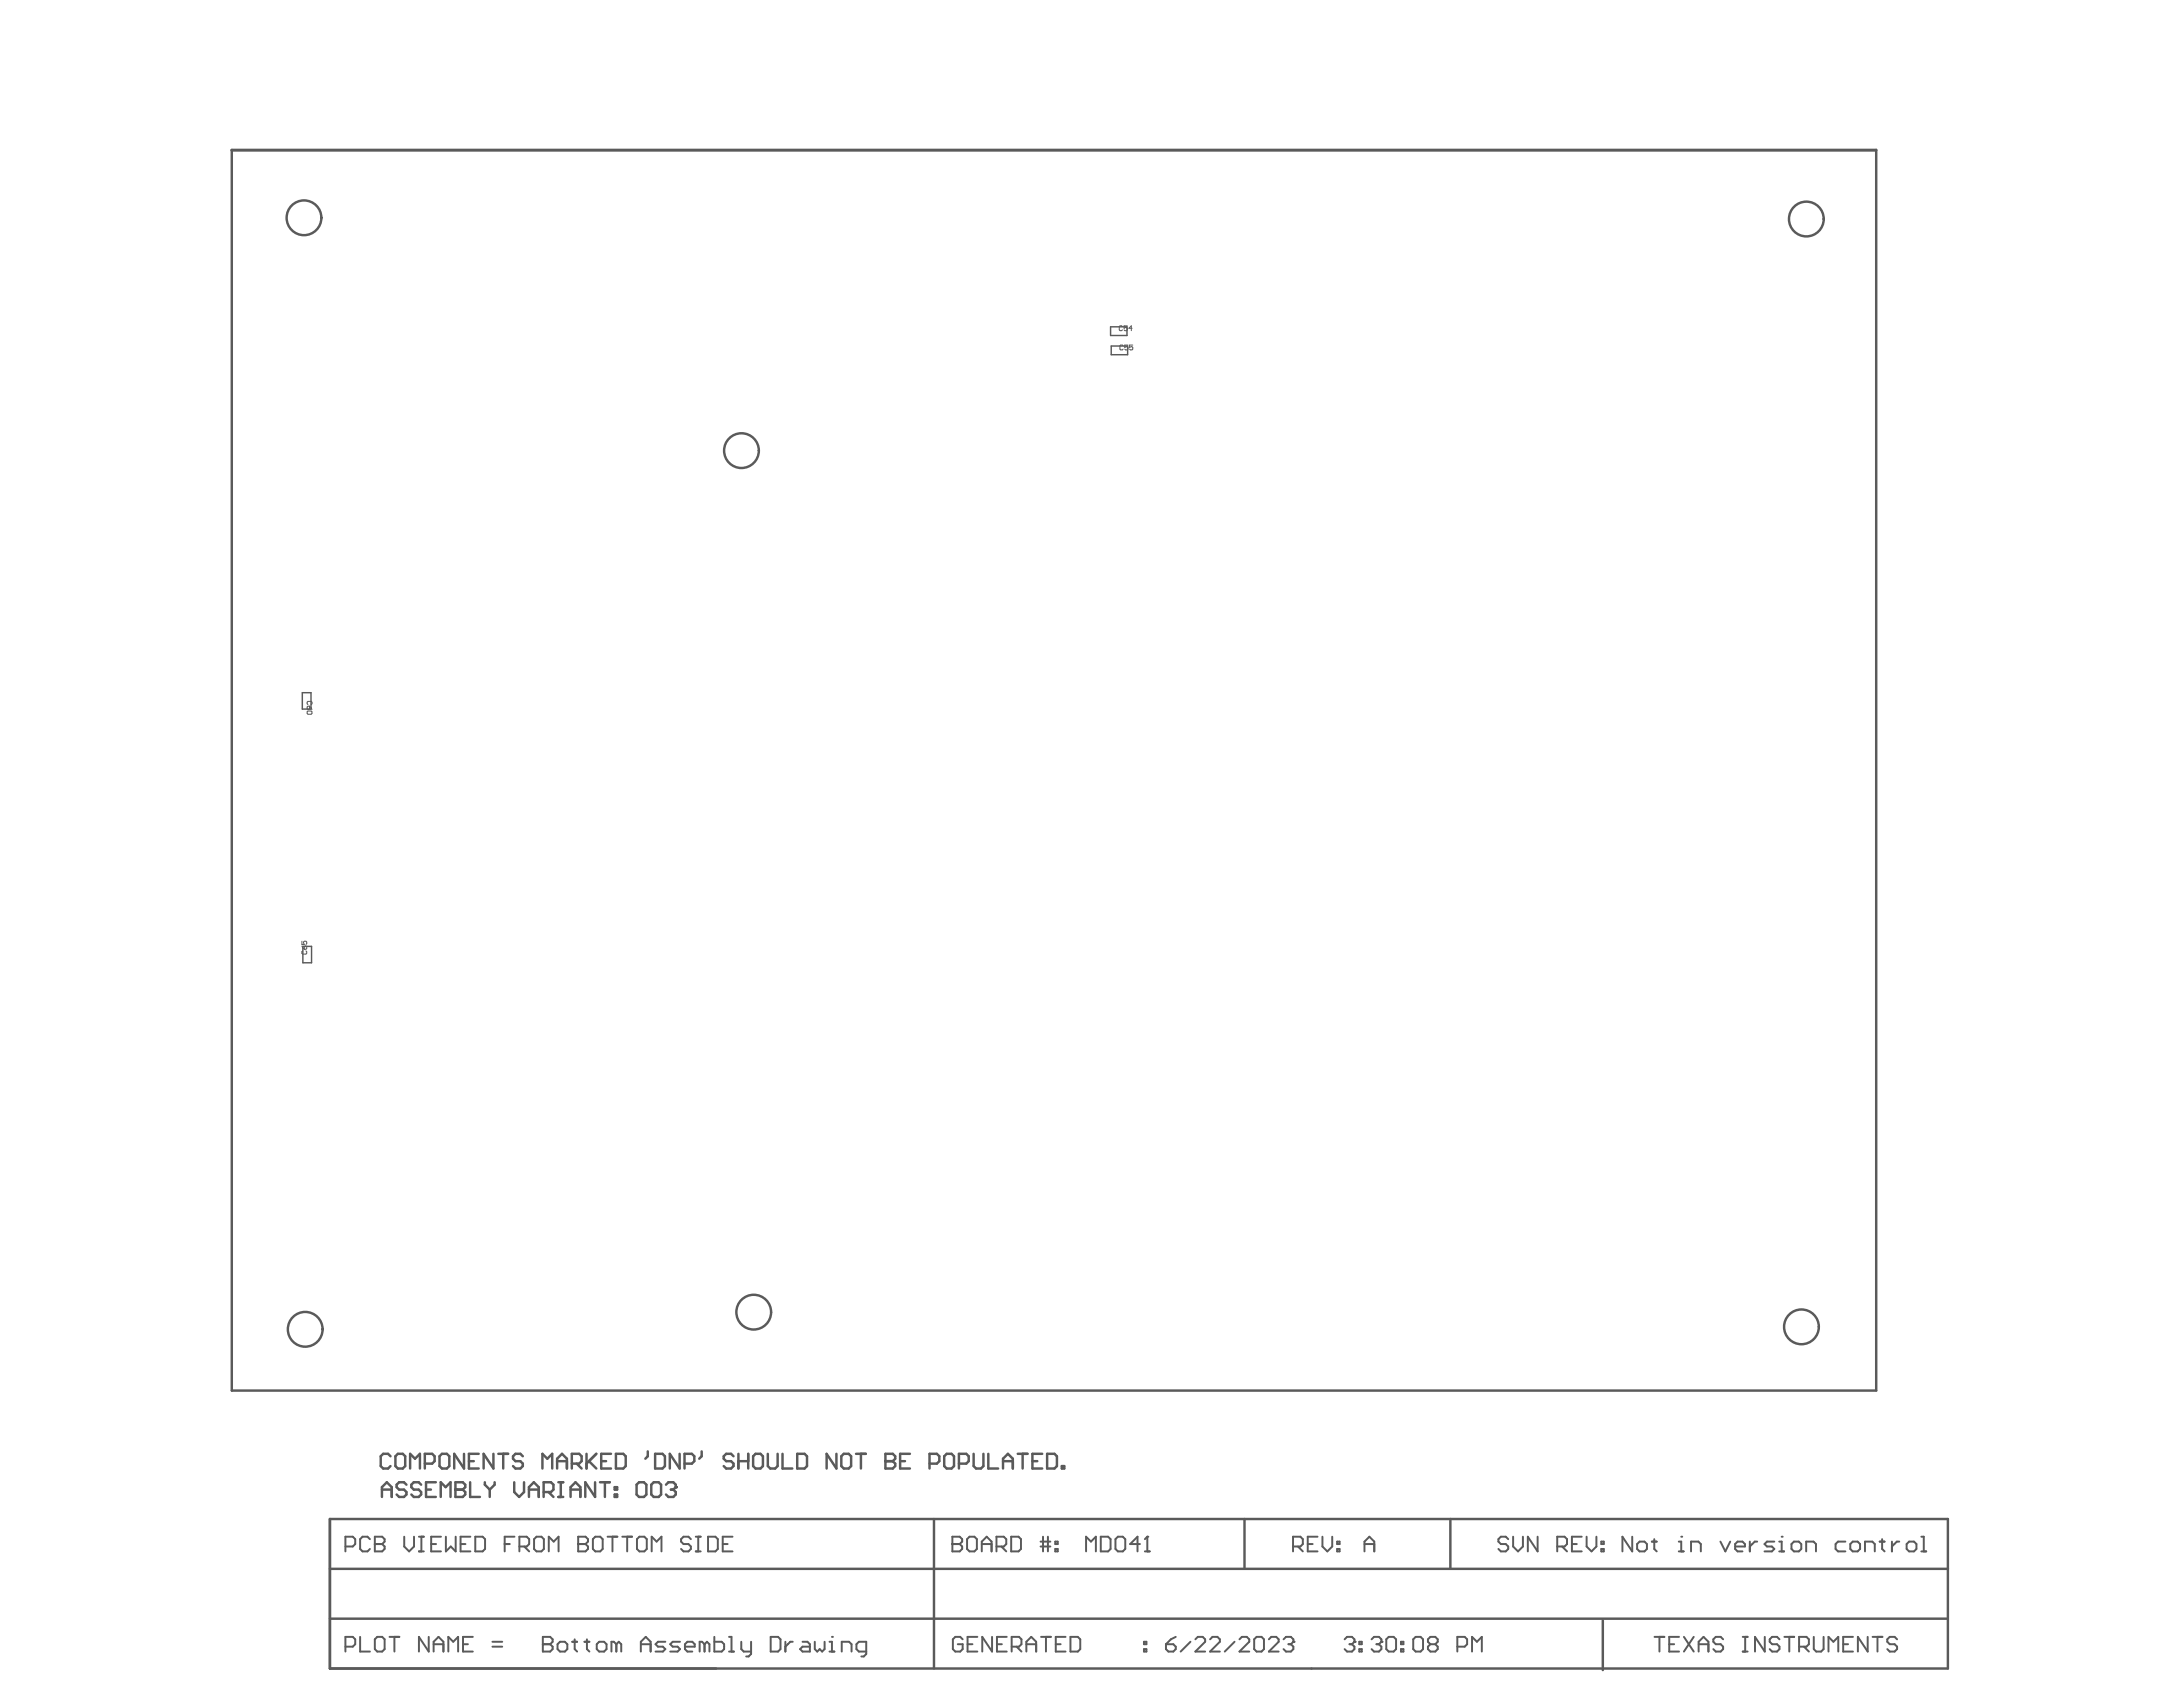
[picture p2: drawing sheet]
<svg xmlns="http://www.w3.org/2000/svg" width="279mm" height="216mm" viewBox="0 0 279 216" stroke-linecap="round" stroke-linejoin="round" font-family="sans-serif">
<g fill="none" stroke="#5a5a5a" stroke-width=".31">
<path d="M29.6 19.2h210.5M29.7 19.2h210.4v158.8h-210.4zM42.2 194.4v19.1h207.1v-19.1h-207.1v19.1M50 186.4l-.3-.3h-.7l-.3 .3v1.2l.3 .3h.7l.3-.3M50.9 186.1h.6l.4 .3v1.2l-.4 .3h-.6l-.3-.3v-1.2zM52.5 187.9v-1.8l.6 .6 .6-.6v1.8M54.4 187.3h.9l.3-.3v-.6l-.3-.3h-.9v1.8M56.6 186.1h.6l.3 .3v1.2l-.3 .3h-.6l-.3-.3v-1.2zM59.4 186.1v1.8l-1.3-1.8v1.8M60 187h.6M61.3 186.1h-1.3v1.8h1.3M63.2 186.1v1.8l-1.3-1.8v1.8"/>
<path d="M63.8 186.1h1.2M64.4 186.1v1.8M66.9 186.4l-.3-.3h-.6l-.3 .3v.3l.3 .3h.6l.3 .3v.3l-.3 .3h-.6l-.3-.3M69.4 187.9v-1.8l.7 .6 .6-.6v1.8M71.3 187h1.3M71.3 187.9v-1.2l.6-.6 .7 .6v1.2M73.2 187.3h.9l.3-.3v-.6l-.3-.3h-.9v1.8M73.8 187.3l.6 .6M75.1 186.1v1.8M75.4 187l.9 .9M76.3 186.1l-1.2 1.2M76.9 187h.7"/>
<path d="M78.2 186.1h-1.3v1.8h1.3M78.8 186.1h1l.3 .3v1.2l-.3 .3h-1zM82.9 185.7v.7l-.3 .3M83.8 186.1h1l.3 .3v1.2l-.3 .3h-1zM87 186.1v1.8l-1.3-1.8v1.8M87.6 187.3h1l.3-.3v-.6l-.3-.3h-1v1.8M89.8 185.7v.7l-.3 .3M93.9 186.4l-.3-.3h-.7l-.3 .3v.3l.3 .3h.7l.3 .3v.3l-.3 .3h-.7l-.3-.3M94.5 187h1.3M94.5 186.1v1.8M95.8 186.1v1.8M96.7 186.1h.6l.3 .3v1.2l-.3 .3h-.6l-.3-.3v-1.2z"/>
<path d="M98.3 186.1v1.5l.3 .3h.6l.3-.3v-1.5M100.2 186.1v1.8h1.2M102 186.1h1l.3 .3v1.2l-.3 .3h-1zM107.1 186.1v1.8l-1.3-1.8v1.8M108 186.1h.6l.3 .3v1.2l-.3 .3h-.6l-.3-.3v-1.2zM109.6 186.1h1.2M110.2 186.1v1.8M113.3 186.1v1.8h1l.3-.3v-.3l-.3-.3h-1M119.5 194.4v19.1M159.3 194.4v6.4M185.6 194.4v6.4M42.2 200.8h207.1"/>
<path d="M42.2 207.2h207M205.1 207.4v6.3"/>
<circle cx="38.9" cy="27.9" r="2.22"/>
<circle cx="231.2" cy="28" r="2.22"/>
<circle cx="94.9" cy="57.7" r="2.22"/>
<circle cx="39.1" cy="170.1" r="2.22"/>
<circle cx="96.5" cy="167.9" r="2.22"/>
<circle cx="230.6" cy="169.8" r="2.22"/>
</g>
<path d="M142.1 41.8h2.1v1.1h-2.1zM142.2 44.3h2.1v1.1h-2.1zM38.7 88.7h1.1v2.1h-1.1zM38.8 121.1h1.1v2.1h-1.1z" fill="none" stroke="#5a5a5a" stroke-width=".19"/>
<g fill="none" stroke="#5a5a5a" stroke-width=".13">
<path d="M143.7 41.8l-.1-.1h-.2l-.1 .1v.4l.1 .1h.2l.1-.1M143.7 44.3l-.1-.1h-.2l-.1 .1v.4l.1 .1h.2l.1-.1M144.3 41.7h-.4v.3l.2-.1 .2 .1v.2l-.1 .1h-.2l-.1-.1M144.4 44.2h-.4v.3l.2-.1 .2 .1v.2l-.1 .1h-.2l-.1-.1M144.9 42h-.4l.3-.3v.6M145 44.2h-.4v.3l.2-.1 .2 .1v.2l-.1 .1h-.2l-.1-.1M39.3 91.1l.1-.1h.4l.1 .1v.2l-.1 .1h-.4l-.1-.1zM39.4 90.2l-.1-.1v-.2l.1-.1h.4l.1 .1v.2l-.1 .1M39.4 90.4h.2v.3l-.1 .1-.2-.1v-.2zM39.6 90.4l.3 .4M38.6 120.5v.4h.3l-.1-.3 .1-.1h.3l.1 .1v.2l-.1 .1M38.6 121.1l.3 .4"/>
<path d="M38.7 121.7l-.1 .1v.2l.1 .1h.5l.1-.1v-.2l-.1-.1M38.9 121.2l.2-.1 .2 .1v.2l-.1 .1h-.3z"/>
</g>
<circle cx="113.3" cy="187" r=".16" fill="#5a5a5a"/>
<g fill="none" stroke="#5a5a5a" stroke-width=".31">
<path d="M81.8 189.7h.6l.3 .3v1.3l-.3 .3h-.6l-.3-.3v-1.3zM83.7 189.7h.6l.3 .3v1.3l-.3 .3h-.6l-.3-.3v-1.3zM85.2 190l.4-.3h.6l.3 .3v.3M113.3 186.1h1l.3 .3v.3l-.3 .3h-1M115.2 187h.6M116.5 186.1h-1.3v1.8h1.3M119 187.3h.9l.3-.3v-.6l-.3-.3h-.9v1.8M120.8 186.4l.4-.3h.6l.3 .3v1.2l-.3 .3h-.6l-.4-.3zM122.7 187.3h1l.3-.3v-.6l-.3-.3h-1v1.8M124.6 186.1v1.5l.3 .3h.7l.3-.3v-1.5M126.5 186.1v1.8h1.2M128.4 187h1.2"/>
<path d="M128.4 187.9v-1.2l.6-.6 .6 .6v1.2M130.3 186.1h1.2M130.9 186.1v1.8M132.1 187h.7M133.4 186.1h-1.3v1.8h1.3M134 186.1h1l.3 .3v1.2l-.3 .3h-1zM135.9 187.6h.3v.3h-.3z"/>
</g>
<circle cx="86.5" cy="190.3" r=".16" fill="#5a5a5a"/>
<path d="M48.9 190.6h1.2M48.9 191.6v-1.3l.6-.6 .6 .6v1.3M52 190l-.3-.3h-.6l-.3 .3v.3l.3 .3h.6l.3 .4v.3l-.3 .3h-.6l-.3-.3M53.9 190l-.3-.3h-.6l-.4 .3v.3l.4 .3h.6l.3 .4v.3l-.3 .3h-.6l-.4-.3M54.5 190.6h.7M55.8 189.7h-1.3v1.9h1.3M56.4 191.6v-1.9l.6 .6 .7-.6v1.9M58.3 189.7v1.9h.9l.3-.3v-.3l-.3-.4h-.9M85.9 190.6h.3M86.2 190.6l.3 .4v.3l-.3 .3h-.6l-.4-.3M86.5 190.3l-.3 .3" fill="none" stroke="#5a5a5a" stroke-width=".31"/>
<circle cx="58.3" cy="190.6" r=".16" fill="#5a5a5a"/>
<g fill="none" stroke="#5a5a5a" stroke-width=".31">
<path d="M58.3 189.7h.9l.3 .3v.3l-.3 .3h-.9M60.2 189.7v1.9h1.2M62.1 189.7v.3l.6 .6M62.7 190.6v1M63.3 189.7v.3l-.6 .6M65.8 189.7v1.3l.6 .6 .7-.6v-1.3M67.7 190.6h1.3M67.7 191.6v-1.3l.6-.6 .7 .6v1.3M69.6 191h.9l.3-.4v-.6l-.3-.3h-.9v1.9M70.2 191l.6 .6M71.5 189.7h.6M71.5 191.6h.6"/>
<path d="M71.8 189.7v1.9M73 190.6h1.3M73 191.6v-1.3l.7-.6 .6 .6v1.3M76.2 189.7v1.9l-1.3-1.9v1.9M76.8 189.7h1.2M77.4 189.7v1.9M78.7 190.3h.3v.3h-.3zM78.7 191.3h.3v.3h-.3z"/>
</g>
<g fill="none" stroke="#5a5a5a" stroke-width=".25">
<path d="M44.2 197.9h1l.3-.3v-.6l-.3-.3h-1v1.8M47.3 197l-.3-.3h-.6l-.3 .3v1.2l.3 .3h.6l.3-.3M48 197.6h.1M48 196.7h.9l.3 .3v.3l-.3 .3 .3 .3v.3l-.3 .3h-.9zM48 197.6h.9M51.7 196.7v1.2l.7 .6 .6-.6v-1.2M53.6 196.7h.6M53.6 198.5h.6M53.9 196.7v1.8M55.2 197.6h.6M56.4 196.7h-1.2v1.8h1.2M57.1 196.7v1.8l.6-.6 .6 .6v-1.8"/>
<path d="M58.9 197.6h.7M60.2 196.7h-1.3v1.8h1.3M60.8 196.7h1l.3 .3v1.2l-.3 .3h-1zM64.6 197.6h.6M65.8 196.7h-1.2v1.8M66.5 197.9h.9l.3-.3v-.6l-.3-.3h-.9v1.8M67.1 197.9l.6 .6M68.4 197l.3-.3h.6l.3 .3v1.2l-.3 .3h-.6l-.3-.3zM70.2 198.5v-1.8l.7 .6 .6-.6v1.8M74 197.6h.1M74 196.7h.9l.4 .3v.3l-.4 .3 .4 .3v.3l-.4 .3h-.9zM74 197.6h.9"/>
<path d="M75.9 197l.3-.3h.6l.3 .3v1.2l-.3 .3h-.6l-.3-.3zM77.8 196.7h1.2M78.4 196.7v1.8M79.6 196.7h1.3M80.3 196.7v1.8M81.5 197l.3-.3h.7l.3 .3v1.2l-.3 .3h-.7l-.3-.3zM83.4 198.5v-1.8l.6 .6 .7-.6v1.8M88.4 197l-.3-.3h-.6l-.3 .3v.3l.3 .3h.6l.3 .3v.3l-.3 .3h-.6l-.3-.3M89.1 196.7h.6M89.1 198.5h.6M89.4 196.7v1.8M90.6 196.7h1l.3 .3v1.2l-.3 .3h-1z"/>
<path d="M92.5 197.6h.6M93.8 196.7h-1.3v1.8h1.3M121.9 197.6h.1M121.9 196.7h.9l.3 .3v.3l-.3 .3 .3 .3v.3l-.3 .3h-.9zM121.9 197.6h.9M124.1 196.7h.6l.3 .3v1.2l-.3 .3h-.6l-.3-.3v-1.2zM125.7 197.6h1.2M125.7 198.5v-1.2l.6-.6 .6 .6v1.2M127.5 197.9h1l.3-.3v-.6l-.3-.3h-1v1.8M128.2 197.9l.6 .6M129.4 196.7h1l.3 .3v1.2l-.3 .3h-1zM133.2 197.9h1.2"/>
<path d="M133.2 197.3h1.2M133.5 196.7v1.8M134.1 196.7v1.8M135.1 198.2h.3v.3h-.3zM135.1 197.3h.3v.3h-.3zM139 198.5v-1.8l.6 .6 .7-.6v1.8M140.9 196.7h.9l.3 .3v1.2l-.3 .3h-.9zM143.1 196.7h.6l.3 .3v1.2l-.3 .3h-.6l-.3-.3v-1.2zM145.9 197.6h-1.3l1-.9v1.8M146.5 198.5h.7M146.8 196.7h.1M146.8 196.7v1.8"/>
<path d="M146.8 196.7l-.3 .3M165.5 197.9h.9l.3-.3v-.6l-.3-.3h-.9v1.8M166.1 197.9l.6 .6M167.4 197.6h.6M168.6 196.7h-1.2v1.8h1.2M169.3 196.7v1.2l.6 .6 .6-.6v-1.2M171.1 198.2h.4v.3h-.4zM171.1 197.3h.4v.3h-.4zM174.6 197.6h1.3M174.6 198.5v-1.2l.7-.6 .6 .6v1.2M193 197l-.3-.3h-.6l-.3 .3v.3l.3 .3h.6l.3 .3v.3l-.3 .3h-.6l-.3-.3M193.7 196.7v1.2l.6 .6 .6-.6v-1.2"/>
<path d="M196.8 196.7v1.8l-1.3-1.8v1.8M199.3 197.9h.9l.4-.3v-.6l-.4-.3h-.9v1.8M199.9 197.9l.7 .6M201.2 197.6h.6M202.4 196.7h-1.2v1.8h1.2M203.1 196.7v1.2l.6 .6 .6-.6v-1.2M205 198.2h.3v.3h-.3zM205 197.3h.3v.3h-.3zM208.9 196.7v1.8l-1.2-1.8v1.8M209.8 197.3h.7l.3 .3v.6l-.3 .3h-.7l-.3-.3v-.6zM211.4 197.3h.6M211.7 197v1.2l.3 .3"/>
<path d="M214.9 198.5h.6M214.9 197.3h.3v1.2M215.2 196.7h.1M216.4 198.5v-1.2h1l.3 .3v.9M220.2 197.3l.6 1.2 .6-1.2M222.1 197.9h1.2v-.3l-.3-.3h-.6l-.3 .3v.6l.3 .3h.6M224 197.3v1.2M224.9 197.3h-.3l-.6 .6M227.1 197.3h-.9l-.4 .3 .4 .3h.6l.3 .3-.3 .3h-1M227.7 198.5h.6M227.7 197.3h.3v1.2M228 196.7h.1"/>
<path d="M229.6 197.3h.6l.3 .3v.6l-.3 .3h-.6l-.3-.3v-.6zM231.2 198.5v-1.2h.9l.3 .3v.9M236.2 197.3h-1l-.3 .3v.6l.3 .3h1M236.8 197.6l.3-.3h.7l.3 .3v.6l-.3 .3h-.7l-.3-.3zM238.7 198.5v-1.2h.9l.4 .3v.9M240.6 197.3h.6M240.9 197v1.2l.3 .3M242.1 197.3v1.2M243.1 197.3h-.3l-.7 .6M244.3 197.3h.7l.3 .3v.6l-.3 .3h-.7l-.3-.3v-.6zM245.9 196.7h.3v1.8M245.9 198.5h.6"/>
<path d="M44.2 210.7h1l.3-.3v-.6l-.3-.3h-1v1.9M46.1 209.5v1.9h1.2M48.3 209.5h.6l.3 .3v1.3l-.3 .3h-.6l-.3-.3v-1.3zM49.9 209.5h1.2M50.5 209.5v1.9M54.9 209.5v1.9l-1.3-1.9v1.9M55.5 210.4h1.3M55.5 211.4v-1.3l.6-.6 .7 .6v1.3M57.4 211.4v-1.9l.6 .6 .6-.6v1.9M59.3 210.4h.6M60.5 209.5h-1.2v1.9h1.2M63 210.7h1.3"/>
<path d="M63 210.1h1.3M69.5 210.4h.1M69.5 209.5h.9l.3 .3v.3l-.3 .3 .3 .3v.4l-.3 .3h-.9zM69.5 210.4h.9M71.7 210.1h.6l.3 .3v.7l-.3 .3h-.6l-.3-.3v-.7zM73.2 210.1h.7M73.6 209.8v1.3l.3 .3M74.8 210.1h.6M75.1 209.8v1.3l.3 .3M76.4 210.4l.3-.3h.6l.3 .3v.7l-.3 .3h-.6l-.3-.3zM78.9 210.4l-.3-.3h-.3v1.3M78.9 210.4v1"/>
<path d="M78.9 210.4l.3-.3 .3 .3v1M82 210.4h1.3M82 211.4v-1.3l.6-.6 .7 .6v1.3M85.2 210.1h-1l-.3 .3 .3 .3h.6l.4 .4-.4 .3h-.9M87 210.1h-.9l-.3 .3 .3 .3h.6l.3 .4-.3 .3h-.9M87.7 210.7h1.2v-.3l-.3-.3h-.6l-.3 .3v.7l.3 .3h.6M90.2 210.4l-.3-.3h-.4v1.3M90.2 210.4v1M90.2 210.4l.3-.3 .3 .3v1M91.4 209.5v1.9h1l.3-.3v-.7l-.3-.3h-1M93.3 209.5h.3v1.9M93.3 211.4h.6"/>
<path d="M94.9 210.1v1l.3 .3h.9M96.1 210.1v1.6l-.3 .3h-.3M98.6 209.5h1l.3 .3v1.3l-.3 .3h-1zM100.5 210.1v1.3M101.5 210.1h-.4l-.6 .6M102.7 210.1h.6l.4 .3v1h-1l-.3-.3 .3-.4h1M104.3 210.1v1l.3 .3 .3-.3 .3 .3 .3-.3v-1M106.2 211.4h.6M106.2 210.1h.3v1.3M106.5 209.5h.1M107.7 211.4v-1.3h1l.3 .3v1M110.9 211.4h-1l-.3-.3v-.7l.3-.3h1v1.6l-.3 .3h-.4"/>
<path d="M123.2 209.8l-.3-.3h-.6l-.3 .3v1.3l.3 .3h.6l.3-.3v-.7h-.6M123.8 210.4h.7M125.1 209.5h-1.3v1.9h1.3M127 209.5v1.9l-1.3-1.9v1.9M127.6 210.4h.6M128.9 209.5h-1.3v1.9h1.3M129.5 210.7h.9l.3-.3v-.6l-.3-.3h-.9v1.9M130.1 210.7l.6 .7M131.4 210.4h1.2M131.4 211.4v-1.3l.6-.6 .6 .6v1.3M133.2 209.5h1.3M133.9 209.5v1.9"/>
<path d="M135.1 210.4h.7M136.4 209.5h-1.3v1.9h1.3M137 209.5h.9l.4 .3v1.3l-.4 .3h-.9zM146.4 211.1h.3v.3h-.3zM146.4 210.1h.3v.3h-.3zM149.2 210.4h1l.3 .3v.4l-.3 .3h-.7l-.3-.3zM150.5 209.5l-.6 .3-.7 .6M152.4 210.1l-1.3 1.3M153 209.8l.3-.3h.6l.3 .3v.3l-1.2 1.3h1.2M154.9 209.8l.3-.3h.6l.3 .3v.3l-1.2 1.3h1.2M158 210.1l-1.2 1.3M158.6 209.8l.4-.3h.6l.3 .3v.3l-1.3 1.3h1.3"/>
<path d="M160.8 209.5h.7l.3 .3v1.3l-.3 .3h-.7l-.3-.3v-1.3zM162.4 209.8l.3-.3h.6l.4 .3v.3l-1.3 1.3h1.3M164.3 209.8l.3-.3h.6l.3 .3v.3M164.9 210.4h.3M165.2 210.4l.3 .3v.4l-.3 .3h-.6l-.3-.3M165.5 210.1h.1M165.5 210.1l-.3 .3M172.1 209.8l.3-.3h.6l.4 .3v.3M172.7 210.4h.3M173 210.4l.4 .3v.4l-.4 .3h-.6l-.3-.3M173.4 210.1h.1M173.4 210.1l-.4 .3"/>
<path d="M174 211.1h.3v.3h-.3zM174 210.1h.3v.3h-.3zM175.5 209.8l.4-.3h.6l.3 .3v.3M176.2 210.4h.3M176.5 210.4l.3 .3v.4l-.3 .3h-.6l-.4-.3M176.8 210.1h.1M176.8 210.1l-.3 .3M177.4 209.8l.3-.3h.7l.3 .3v1.3l-.3 .3h-.7l-.3-.3zM179.3 211.1h.3v.3h-.3zM179.3 210.1h.3v.3h-.3zM181.2 209.5h.6l.3 .3v1.3l-.3 .3h-.6l-.3-.3v-1.3zM183.1 210.4l-.3-.3v-.3l.3-.3h.6l.3 .3v.3l-.3 .3"/>
<path d="M183.1 210.4l-.3 .3v.4l.3 .3h.6l.3-.3v-.4l-.3-.3M183.1 210.4h.6M186.5 210.7h1l.3-.3v-.6l-.3-.3h-1v1.9M188.4 211.4v-1.9l.6 .6 .7-.6v1.9M211.8 209.5h1.2M212.4 209.5v1.9M213.6 210.4h.7M214.9 209.5h-1.3v1.9h1.3M215.5 209.5l1.3 1.9M216.8 209.5l-1.3 1.9M217.4 210.4h1.3M217.4 211.4v-1.3l.6-.6 .7 .6v1.3"/>
<path d="M220.5 209.8l-.3-.3h-.6l-.3 .3v.3l.3 .3h.6l.3 .3v.4l-.3 .3h-.6l-.3-.3M223.1 209.5h.6M223.1 211.4h.6M223.4 209.5v1.9M225.9 209.5v1.9l-1.3-1.9v1.9M227.8 209.8l-.4-.3h-.6l-.3 .3v.3l.3 .3h.6l.4 .3v.4l-.4 .3h-.6l-.3-.3M228.4 209.5h1.2M229 209.5v1.9M230.3 210.7h.9l.3-.3v-.6l-.3-.3h-.9v1.9M230.9 210.7l.6 .7M232.1 209.5v1.6l.4 .3h.6l.3-.3v-1.6M234 211.4v-1.9l.7 .6 .6-.6v1.9"/>
<path d="M235.9 210.4h.6M237.2 209.5h-1.3v1.9h1.3M239 209.5v1.9l-1.2-1.9v1.9M239.7 209.5h1.2M240.3 209.5v1.9M242.8 209.8l-.3-.3h-.6l-.3 .3v.3l.3 .3h.6l.3 .3v.4l-.3 .3h-.6l-.3-.3"/>
</g>
</svg>
